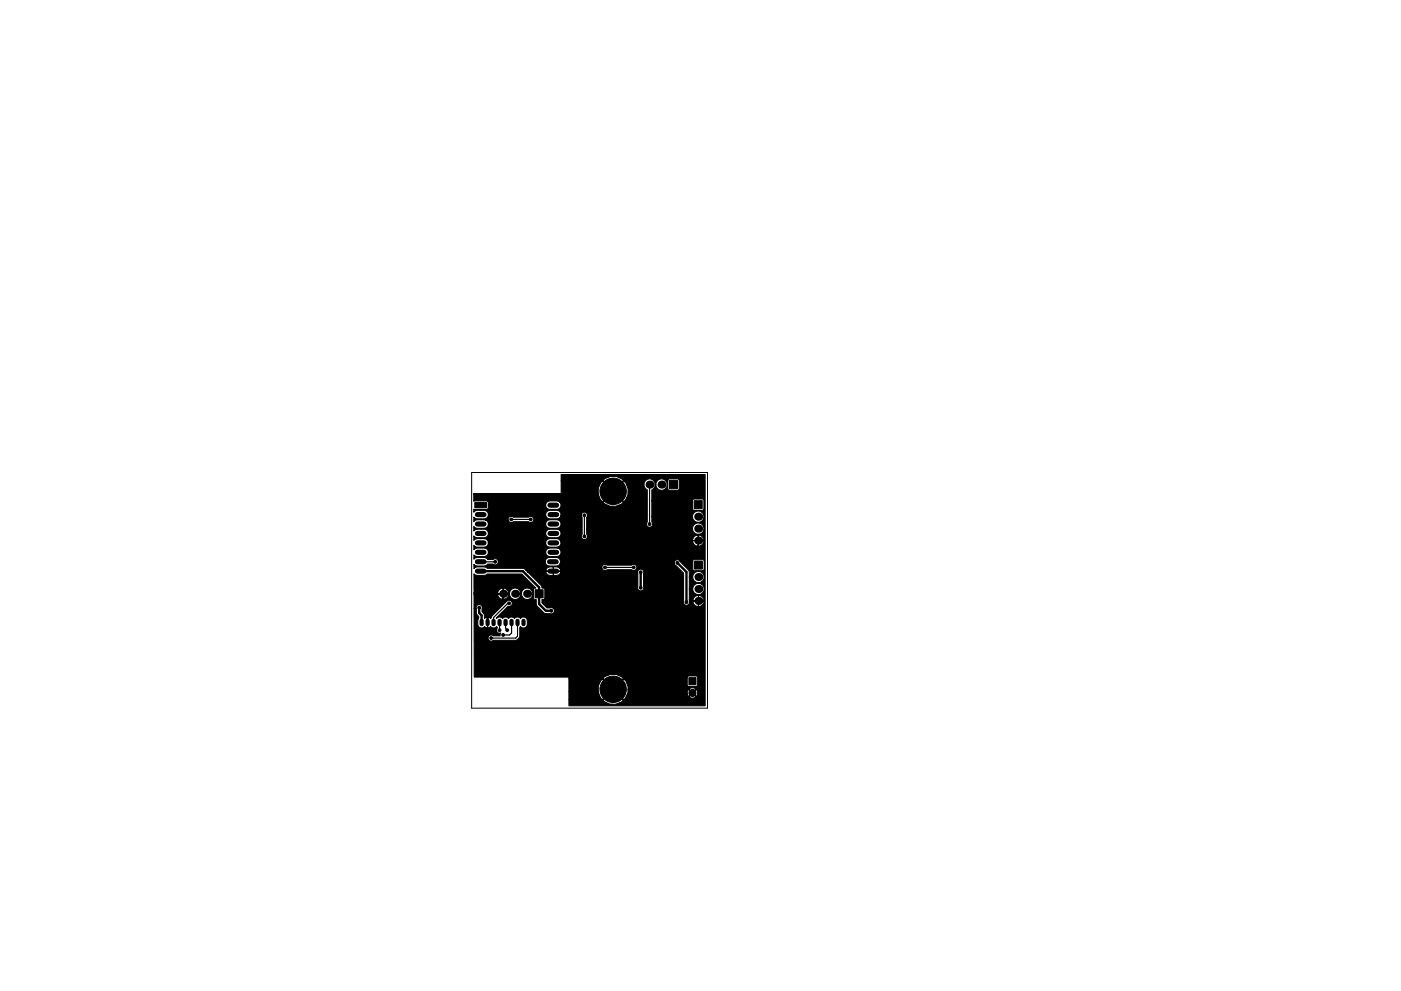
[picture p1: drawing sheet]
<svg xmlns="http://www.w3.org/2000/svg" width="297mm" height="210mm" viewBox="0 0 297 210" stroke-linecap="round" stroke-linejoin="round" font-family="sans-serif">
<path d="M100 100.2h50v50h-50z" fill="none" stroke="#000" stroke-width=".21"/>
<path d="M102.1 131.7v.7M103.4 131.7v.7M104.6 131.7v.7M105.9 131.7v.7M107.2 131.7v.7M108.5 131.7v.7M109.7 131.7v.7M111 131.7v.7" fill="none" stroke="#000" stroke-width=".9"/>
<g fill="#000" stroke="#000" stroke-width=".21">
<path d="M100.7 106.6h2.5v1.1h-2.5zM141.9 102h1.7v1.7h-1.7zM147.2 106.2h1.7v1.7h-1.7zM113.5 125.1h1.6v1.7h-1.6zM147.2 119h1.7v1.7h-1.7zM146.1 143.8h1.5v1.5h-1.5zM100.4 104.7h18.5l.1-2.7h8.8l2.2 2.2 2.2-2.2-.3-.4a3 3 0 0 0-4.1 .4h-8.8v-1.3h30.5v49.1h-28.9v-1.3h7.2l.3 .4a3 3 0 0 0 4.1-.4l-2.2-2.2-2.2 2.2h-7.2v-1.7h6.2l.5 1.1 .5 .5 2.2-2.2 2.2 2.2 .6-.6h13.3a.86 .86 0 0 0 1.4 0l-.7-.7-.7 .7h-13.3l.2-.6h12.7l.4 .5 .7-.7 .8 .7h.1a.93 .93 0 0 0-.1-1.4l-.8 .7-.7-.7-.2 .1-.2 .8h-12.7l.2-.9h12.9l.7 .7 .7-.7a.86 .86 0 0 0-1.4 0h-12.9v-.6l-.5-1.2-.5-.4-2.2 2.1-2.2-2.1-.4 .3-.5 1.1-.1 1.3h-6.2v-2.8h7.2l2.2 2.2 2.2-2.2-.2-.2h13.7v1.5l.2 .3h1.7l.3-.3v-1.7l-.3-.2h-1.7l-.2 .4h-13.7l-.1-.2a3 3 0 0 0-4.1 .4h-7.2l-.1-.3h-20v-14.6l.5 .1v1.1l.5 .5-.1 .6a1.53 1.53 0 0 0 .4 1.8 .76 .76 0 0 0 1-.3l.3 .3 .3-.1v-2.1v2.1l.3 .1 .3-.3 .1 .1a.78 .78 0 0 0 1.2-.1l.1 .2v.2a.65 .65 0 0 0 0 .8 .65 .65 0 0 0 .8 .2l-.1 .6-1.6-.1a.66 .66 0 0 0-.9 .2 .66 .66 0 0 0 .1 .9 .66 .66 0 0 0 .9 0l4.9-.1 .7-.6v-2.1l.2-.2v.1a.8 .8 0 0 0 .9 .2 .8 .8 0 0 0 .5-.8l-.1-1a.78 .78 0 0 0-1.3-.2 .77 .77 0 0 0-1.3 0 .77 .77 0 0 0-1.3 0 .77 .77 0 0 0-1.2 0 .77 .77 0 0 0-1.3 0l-.1-.1 2.6-2.4a.68 .68 0 0 0 .7-1 .68 .68 0 0 0-1.2 0l-3 3-.3 .6a1.12 1.12 0 0 0-1.3-.1 1.2 1.2 0 0 0-.5-1.4v-.7a.66 .66 0 0 0-.6-.8 .66 .66 0 0 0-.6 .8h-.5v-2.9h5l.5 .8 .5 .2 .2-.1v-1.1v1.1l.2 .1a1.06 1.06 0 0 0 .9-1.2h-2.2l-.1 .2h-5v-.2h7.5a1.2 1.2 0 0 0 1.2 1.2 1.2 1.2 0 0 0 1.2-1.2h.2a1.2 1.2 0 0 0 1.6 1.1 1.2 1.2 0 0 0 .4-2 1.2 1.2 0 0 0-1.9 .4l-.1 .5h-.2a1.2 1.2 0 0 0-1.2-1.2 1.2 1.2 0 0 0-1.2 1.2h-7.5v-.2h5l.1 .2h1.1v-1.1v1.1h1.1l.1-.2a1.22 1.22 0 0 0-1.2-.9 1.22 1.22 0 0 0-1.2 .9h-5v-4.1l.3 .3a2.94 2.94 0 0 0 2.5-.2h7.3l3 3-.5 .2v1.8l.2 .4h.4v1l.2 .4 1.6 1.5 1.3 .1a.66 .66 0 0 0 .8-.7 .66 .66 0 0 0-1-.5h-.6l-1.1-1.1v-.7h.4l.2-.4v-1.8l-.2-.2h-.4l-.2-.6-2.8-2.9h3.8l.3 .5 .6 .3h.7v-.9v.9l1.1-.1 .4-.5h16.4v3a.65 .65 0 0 0 .6 .9 .65 .65 0 0 0 .6-.9l.1-3a.66 .66 0 0 0-.7-.8 .66 .66 0 0 0-.6 .8h-16.4v-.3l-6.9 .1-.4-.3 5.8 .2v-.9v.9h1.5l.1-.3-.3-.4h9a.65 .65 0 0 0 1.1 .4h5.3a.66 .66 0 0 0 .9-.1 .66 .66 0 0 0-.1-.9 .66 .66 0 0 0-.9 0l-5.3-.1a.66 .66 0 0 0-.7 0 .66 .66 0 0 0-.3 .7h-9l-.6-.2h-1.4a.9 .9 0 0 0-.9 .7h-4.2l-.6-.4-7.6-.1a2.94 2.94 0 0 0-2.5-.1l-.3 .2v-.9v.1a2.94 2.94 0 0 0 2.5 .2l.4-.3h1.2a.65 .65 0 0 0 .7 .1 .65 .65 0 0 0 .4-.6h9.9l.1 .3 .4 .5a2.94 2.94 0 0 0 2.5-.2l.2-.2h24.2l1.9 2v6a.66 .66 0 0 0 .6 .8 .66 .66 0 0 0 .7-.7l.7 .1a1 1 0 0 0 1.2 .8v-1.1v1.1l.2 .1a1.01 1.01 0 0 0 .9-1.2h-2.2l-.1 .2h-.7l-.1-.4 2 .2v-1.1v1.1h1.1l.1-.2a1.22 1.22 0 0 0-1.2-.9 1.22 1.22 0 0 0-1.2 .9h-.8v-2.3h.8v.4a1.22 1.22 0 0 0 2 .4 1.22 1.22 0 0 0-.4-2 1.22 1.22 0 0 0-1.6 1.2h-.8v-2.6h.8v.5a1.22 1.22 0 0 0 2 .4 1.22 1.22 0 0 0-.4-2 1.22 1.22 0 0 0-1.6 1.1h-.8v-1.3l-2-2.1h2.8l.1 2 1.9 .1 .4-.4-.1-1.9-2-.1-.3 .3h-2.8l-.1-.1a.66 .66 0 0 0-.8 0 .66 .66 0 0 0-.2 .7l-24.2-.1a.9 .9 0 0 0-.9-1.2l-1.8 .1-.4 .4-.1 .4h-9.9l-.1-.4a.65 .65 0 0 0-1-.1h-1.2l-.1-.2a2.94 2.94 0 0 0-2.5-.1l-.3 .3v-1v.1a2.94 2.94 0 0 0 2.5 .2l.3-.2 .2-.6h12.2a.9 .9 0 0 0 .9 .9l1.8-.1a.9 .9 0 0 0 .5-1 .9 .9 0 0 0-.9-.7l-1.8 .1-.4 .4-.1 .4h-12.2a.9 .9 0 0 0-.9-.9h-1.4l-.7 .4v-1v.1a2.94 2.94 0 0 0 2.5 .2l.3-.2 .2-.6h12.2a.9 .9 0 0 0 .9 .9l1.8-.1a.88 .88 0 0 0 .5-1.1l28 .1a1 1 0 0 0 1.1 .8l.1-1.1v1.1l.1 .1a1.01 1.01 0 0 0 .9-1.2h-2.2v.2h-28l-.3-.4h28.3v.2h1.1v-1.1l.1 1.1h1l.1-.2a1.22 1.22 0 0 0-1.2-.9 1.22 1.22 0 0 0-1.1 .9h-28.3l-.2-.1a2.94 2.94 0 0 0-2.5 .1l-.2 .7h-12.2v-.4l-.5-.4a2.94 2.94 0 0 0-2.5 .1v.2v-1l.3 .3a2.94 2.94 0 0 0 2.5-.2l.2-.6h12.2l.2 .6 .3 .2a2.94 2.94 0 0 0 2.5-.2 .9 .9 0 0 0 .2-1 .9 .9 0 0 0-.9-.5l-1.8 .1-.4 .4-.1 .4h-12.2a.9 .9 0 0 0-.9-.9h-1.4l-.7 .4v-1v.1a2.94 2.94 0 0 0 2.5 .2l.3-.2 .2-.6h12.2a.9 .9 0 0 0 .9 .9l1.8-.1a.9 .9 0 0 0 .5-1 .9 .9 0 0 0-.9-.7l-1.8 .1-.4 .4-.1 .4h-12.2a.86 .86 0 0 0-.6-.9h4.8l.1 .3a.65 .65 0 0 0 1 .1l3.4 .1a.66 .66 0 0 0 .8-.2 .66 .66 0 0 0 0-.9 .66 .66 0 0 0-.9 0h-3.3a.66 .66 0 0 0-.8 0 .66 .66 0 0 0-.3 .6h-6.5l-.4 .1-.3 .3v-1v.1a2.94 2.94 0 0 0 2.5 .2l.3-.2 .2-.6h12.2a.9 .9 0 0 0 .9 .9l1.8-.1 .5-.6h4.4l.1 .4v3.6a.66 .66 0 0 0 .1 .9 .66 .66 0 0 0 .9 0 .66 .66 0 0 0 0-.9v-1.2h22.4a1.22 1.22 0 0 0 1.7 1.1 1.22 1.22 0 0 0 .4-2 1.22 1.22 0 0 0-2 .4l-.1 .5h-22.4l.1-2.5a.66 .66 0 0 0-.5-1 .66 .66 0 0 0-.7 .7h-4.4v-.2a.9 .9 0 0 0-.9-.9l-1.8 .1-.4 .4-.1 .4h-12.2a.9 .9 0 0 0-.9-.9h-1.4l-.4 .1-.3 .3-.1-.7 2.9 .1 .2-.2v-.7h12.2a.9 .9 0 0 0 .9 .9l1.8-.1a.88 .88 0 0 0 .2-1.5h9.2l.3 .4a3 3 0 0 0 4.1-.4l-2.2-2.2-2.2 2.2h-9.2l-.2-.1a2.94 2.94 0 0 0-2.5 .1l-.2 .7h-12.2v-.7l-.2-.2-2.9 .1v-1.6h26.4l.5 1.1 .5 .5 2.2-2.2 2.2 2.2 .4-.3 .5-1.1 .1-1.3-.4-.9h3.7a1.19 1.19 0 0 0 .7 1.1v6.9a.66 .66 0 0 0 .1 .9 .66 .66 0 0 0 .9-.1 .66 .66 0 0 0 0-.8v-1.2h8.6a1.22 1.22 0 0 0 1.7 1.2 1.22 1.22 0 0 0 .4-2 1.22 1.22 0 0 0-2 .4l-.1 .4h-8.6v-3.4h8.6l.1 2 2 .1 .3-.4v-1.7l-.3-.3h-1.7l-.4 .3h-8.6v-2.3a1.19 1.19 0 0 0 .7-1.1h.2a1.21 1.21 0 0 0 1.6 1.1 1.21 1.21 0 0 0 .4-1.9h.5v1.7l.2 .3h1.8l.4-.2v-1.8l-.2-.4h-1.9l-.3 .4h-.5a1.2 1.2 0 0 0-1.3-.3 1.2 1.2 0 0 0-.7 1.1h-.2l-.1-.5a1.2 1.2 0 0 0-1.3-.7 1.2 1.2 0 0 0-1 1.2h-3.7l-.6-.7-2.2 2.1-2.2-2.1-.4 .3-.5 1.1-.1 1.3z"/>
<circle cx="105" cy="119.2" r=".3"/>
<circle cx="108.4" cy="110.2" r=".3"/>
<circle cx="112.5" cy="110.2" r=".3"/>
<circle cx="120.1" cy="113.1" r=".3"/>
<circle cx="123.9" cy="109.3" r=".3"/>
<circle cx="123.9" cy="113.8" r=".3"/>
<circle cx="130" cy="104.2" r="2.8"/>
<circle cx="134.6" cy="112" r=".3"/>
<circle cx="137.7" cy="111.2" r=".3"/>
<circle cx="142.2" cy="113.8" r=".3"/>
<circle cx="143.6" cy="119.4" r=".3"/>
<circle cx="101.6" cy="128.9" r=".3"/>
<circle cx="103.1" cy="128.9" r=".3"/>
<circle cx="104.1" cy="135.4" r=".3"/>
<circle cx="105.9" cy="133.7" r=".3"/>
<circle cx="106.7" cy="134.7" r=".3"/>
<circle cx="107.5" cy="133.7" r=".3"/>
<circle cx="108" cy="128" r=".3"/>
<circle cx="116.9" cy="129.6" r=".3"/>
<circle cx="119.9" cy="129" r=".3"/>
<circle cx="128.3" cy="120.4" r=".3"/>
<circle cx="134.4" cy="120.4" r=".3"/>
<circle cx="135.8" cy="124.7" r=".3"/>
<circle cx="135.8" cy="121.4" r=".3"/>
<circle cx="145.5" cy="127.8" r=".3"/>
<circle cx="130" cy="146.2" r="2.8"/>
<circle cx="146.8" cy="147" r=".75"/>
</g>
<g fill="none" stroke="#000" stroke-width="1.1">
<path d="M101.2 109.2h1.4M101.2 111.2h1.4M101.2 113.2h1.4M101.2 115.2h1.4M101.2 117.2h1.4M101.2 119.2h1.4M116.5 119.2h1.4M116.6 109.2h1.4M116.6 111.2h1.4M116.6 113.2h1.4M116.6 115.2h1.4M116.6 117.2h1.4"/>
<path d="M116.6 107.2h1.4M101.2 121.2h1.4M116.6 121.2h1.4"/>
</g>
<g fill="#000">
<circle cx="137.7" cy="102.8" r=".85"/>
<circle cx="140.3" cy="102.8" r=".85"/>
<circle cx="148" cy="109.6" r=".85"/>
<circle cx="148" cy="112.2" r=".85"/>
<circle cx="148" cy="114.7" r=".85"/>
<circle cx="106.7" cy="126" r=".85"/>
<circle cx="109.2" cy="126" r=".85"/>
<circle cx="111.8" cy="126" r=".85"/>
<circle cx="148.1" cy="127.5" r=".85"/>
<circle cx="148.1" cy="122.4" r=".85"/>
<circle cx="148.1" cy="125" r=".85"/>
</g>
<path d="M143.6 119.4l1.9 2v6.4M101.6 128.9v1.1l.5 .6v1.5M102.6 121.2h8.3l3.4 3.4v3.6l1.4 1.4h1.2M106.7 126v1.4l-1.5 1.5h-2.1v1.3l.3 .3v1.6M135.8 121.4v3.3" fill="none" stroke="#000" stroke-width=".5"/>
<path d="M102.6 119.2h.1M102.6 119.2h2.4M108.4 110.2h4.1M123.9 109.3v4.5M137.7 102.8v8.4M105.9 132.1v1.6M107.2 132.1v1.2l.3 .4M107.9 128h-.2l-3.1 3v1.1M108.5 132.1v2.2l-.4 .4h-1.4M109.7 132.1v2.9l-.4 .4h-5.2M128.3 120.4h6.1" fill="none" stroke="#000" stroke-width=".25"/>
</svg>
